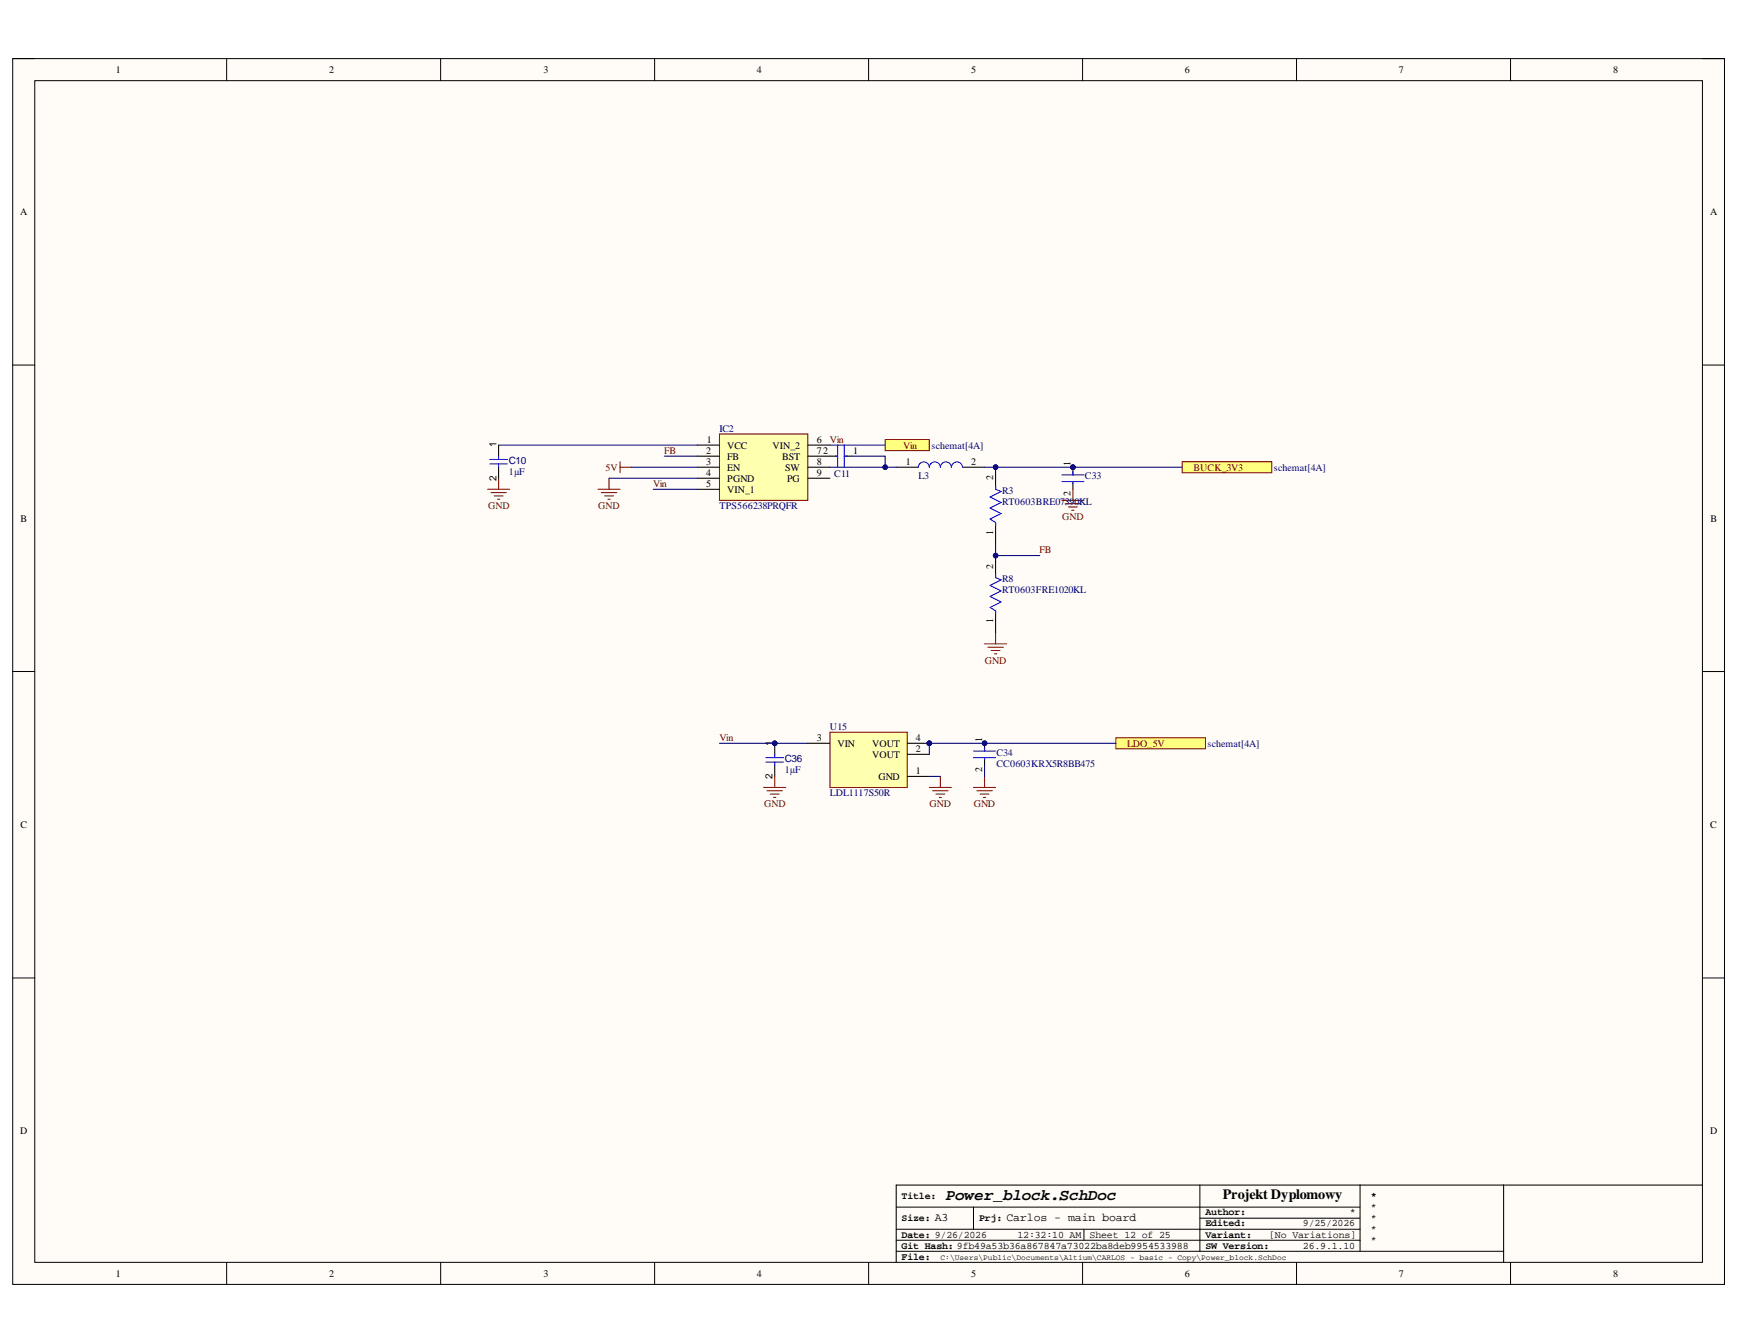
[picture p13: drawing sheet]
<svg xmlns="http://www.w3.org/2000/svg" width="279mm" height="216mm" viewBox="0 0 279 216" stroke-linecap="round" stroke-linejoin="round" font-family="sans-serif">
<defs><g id="words">
<text font-size="2.5" x="152" y="192.8">Power_block.SchDoc</text>
<text font-size="2.3" x="196.5" y="192.5">Projekt Dyplomowy</text>
<g font-size="1.9">
<text x="150.2" y="196.2">A3</text>
<text x="161.7" y="196.2">Carlos - main board</text>
</g>
<g font-size="1.6">
<text x="18.6" y="11.8">1</text>
<text x="52.9" y="11.8">2</text>
<text x="87.3" y="11.8">3</text>
<text x="121.6" y="11.8">4</text>
<text x="156" y="11.8">5</text>
<text x="190.4" y="11.8">6</text>
<text x="224.7" y="11.8">7</text>
<text x="259.2" y="11.8">8</text>
<text x="3.2" y="34.6">A</text>
<text x="274.7" y="34.6">A</text>
<text x="79.8" y="71.8" transform="rotate(-90 79.8 71.8)">1</text>
<text x="113.6" y="71.1">1</text>
<text x="131.2" y="71.1">6</text>
<text x="79.8" y="77.2" transform="rotate(-90 79.8 77.2)">2</text>
<text x="113.5" y="72.9">2</text>
<text x="113.5" y="74.7">3</text>
<text x="113.5" y="76.5">4</text>
<text x="116.9" y="72.1">VCC</text>
<text x="116.9" y="73.8">FB</text>
<text x="116.9" y="75.6">EN</text>
<text x="116.9" y="77.4">PGND</text>
<text x="124.1" y="72.1">VIN_2</text>
<text x="125.7" y="73.8">BST</text>
<text x="126.2" y="75.6">SW</text>
<text x="126.5" y="77.4">PG</text>
<text x="131.2" y="72.9">72</text>
<text x="131.2" y="74.7">8</text>
<text x="131.2" y="76.5">9</text>
<text x="137.1" y="72.9">1</text>
<text x="145.5" y="74.7">1</text>
<text x="156" y="74.7">2</text>
<text x="159.6" y="77.1" transform="rotate(-90 159.6 77.1)">2</text>
<text x="172" y="74.9" transform="rotate(-90 172 74.9)">1</text>
<text x="3.3" y="83.8">B</text>
<text x="113.5" y="78.2">5</text>
<text x="116.9" y="79.2">VIN_1</text>
<text x="172" y="79.7" transform="rotate(-90 172 79.7)">2</text>
<text x="274.8" y="83.8">B</text>
<text x="159.6" y="85.9" transform="rotate(-90 159.6 85.9)">1</text>
<text x="159.6" y="91.4" transform="rotate(-90 159.6 91.4)">2</text>
<text x="159.6" y="100.2" transform="rotate(-90 159.6 100.2)">1</text>
<text x="124.1" y="119.8" transform="rotate(-90 124.1 119.8)">1</text>
<text x="131.2" y="119">3</text>
<text x="134.5" y="120">VIN</text>
<text x="140.1" y="120">VOUT</text>
<text x="147.1" y="119">4</text>
<text x="157.8" y="119.2" transform="rotate(-90 157.8 119.2)">1</text>
<text x="124.1" y="125.2" transform="rotate(-90 124.1 125.2)">2</text>
<text x="140.1" y="121.7">VOUT</text>
<text x="141.1" y="125.3">GND</text>
<text x="147.1" y="120.8">2</text>
<text x="147.1" y="124.4">1</text>
<text x="157.8" y="124" transform="rotate(-90 157.8 124)">2</text>
<text x="3.3" y="133.1">C</text>
<text x="274.7" y="133.1">C</text>
<text x="3.2" y="182.2">D</text>
<text x="274.7" y="182.2">D</text>
<text x="144.9" y="192.5">Title:</text>
<text x="144.9" y="196.1">Size:</text>
<text x="157.3" y="196.1">Prj:</text>
<text x="193.7" y="195.2">Author:</text>
<text x="193.7" y="197">Edited:</text>
<text x="209.3" y="197">9/25/2026</text>
<text x="216.9" y="195.2">*</text>
<text x="220.3" y="192.5">*</text>
<text x="220.3" y="194.3">*</text>
<text x="220.3" y="196.1">*</text>
<text x="220.3" y="197.9">*</text>
<text x="144.9" y="198.8">Date: 9/26/2026</text>
<text x="144.9" y="200.6">Git Hash: 9fb49a53b36a867847a73022ba8deb9954533988</text>
<text x="144.9" y="202.4">File:</text>
<text x="163.5" y="198.8">12:32:10 AM</text>
<text x="175.1" y="198.8">Sheet 12 of 25</text>
<text x="193.7" y="200.6">SW Version:</text>
<text x="193.7" y="198.8">Variant:</text>
<text x="203.9" y="198.8">[No Variations]</text>
<text x="209.3" y="200.6">26.9.1.10</text>
<text x="220.3" y="199.6">*</text>
<text x="18.6" y="205.1">1</text>
<text x="52.9" y="205.1">2</text>
<text x="87.3" y="205.1">3</text>
<text x="121.6" y="205.1">4</text>
<text x="156" y="205.1">5</text>
<text x="190.4" y="205.1">6</text>
<text x="224.7" y="205.1">7</text>
<text x="259.2" y="205.1">8</text>
</g>
<g font-size="1.6" fill="#000080">
<text x="115.6" y="69.4">IC2</text>
<text x="81.7" y="76.3">1µF</text>
<text x="81.7" y="74.5">C10</text>
<text x="134" y="76.6">C11</text>
<text x="147.6" y="77">L3</text>
<text x="149.7" y="72.1">schemat[4A]</text>
<text x="174.3" y="77">C33</text>
<text x="204.7" y="75.6">schemat[4A]</text>
<text x="115.6" y="81.8">TPS566238PRQFR</text>
<text x="161" y="79.3">R3</text>
<text x="161" y="81.1">RT0603BRE07390KL</text>
<text x="161" y="93.5">R8</text>
<text x="161" y="95.3">RT0603FRE1020KL</text>
<text x="133.4" y="117.2">U15</text>
<text x="194" y="120">schemat[4A]</text>
<text x="126.1" y="124.2">1µF</text>
<text x="126.1" y="122.4">C36</text>
<text x="160.1" y="121.4">C34</text>
<text x="160.1" y="123.2">CC0603KRX5R8BB475</text>
<text x="133.4" y="127.9">LDL1117S50R</text>
</g>
<g font-size="1.6" fill="#800000">
<text x="133.4" y="71.1">Vin</text>
<text x="97.3" y="75.6">5V</text>
<text x="106.7" y="72.9">FB</text>
<text x="145.1" y="72.1">Vin</text>
<text x="191.7" y="75.6">BUCK_3V3</text>
<text x="78.4" y="81.8">GND</text>
<text x="96.1" y="81.8">GND</text>
<text x="104.9" y="78.2">Vin</text>
<text x="170.7" y="83.6">GND</text>
<text x="167" y="88.9">FB</text>
<text x="158.2" y="106.7">GND</text>
<text x="115.6" y="119">Vin</text>
<text x="181.1" y="120">LDO_5V</text>
<text x="122.8" y="129.7">GND</text>
<text x="149.3" y="129.7">GND</text>
<text x="156.5" y="129.7">GND</text>
</g>
<text font-size="1.3" x="151.1" y="202.4">C:\Users\Public\Documents\Altium\CARLOS - basic - Copy\Power_block.SchDoc</text>
</g></defs>
<path d="M2 9.4h275.1v196.9h-275.1z" fill-rule="evenodd" fill="#fffcf8"/>
<path d="M2 9.4h275.1v196.9h-275.1z" fill="none" stroke="#000" stroke-width=".16"/>
<path d="M5.6 13h267.9v189.8h-267.9z" fill-rule="evenodd" fill="#fffcf8"/>
<g fill="none" stroke="#000" stroke-width=".16">
<path d="M2 9.4h3.6M5.6 13h267.9v189.8h-267.9zM36.4 9.4v3.6M70.8 9.4v3.6M105.2 9.4v3.6M139.6 9.4v3.6M173.9 9.4v3.6M208.3 9.4v3.6M242.7 9.4v3.6M273.5 9.4h3.6v3.6M2 58.6h3.6M273.5 58.6h3.6"/>
<path d="M2 107.9h3.6M273.5 107.9h3.6M2 157.1h3.6M273.5 157.1h3.6M144 193.9h74.5M144 199.2h74.5M144 197.5h74.5M156.4 193.9v3.6M174.2 197.5v1.7M192.8 195.7h25.7M192.8 190.4v10.6M218.5 190.4v10.6"/>
<path d="M36.4 202.8v3.5M70.8 202.8v3.5M105.2 202.8v3.5M139.6 202.8v3.5M144 201h97.6M173.9 202.8v3.5M208.3 202.8v3.5M242.7 202.8v3.5M277.1 202.8v3.5"/>
</g>
<path d="M241.6 190.4v12.4M273.5 190.4h-129.5v12.4" fill="none" stroke="#000" stroke-width=".17"/>
<path d="M115.6 69.7h14.2v10.7h-14.2z" fill-rule="evenodd" fill="#ffffb0"/>
<path d="M78.3 78.6h3.6M78.9 79.1h2.5M79.4 79.7h1.4M80.1 76.8v1.8M96.1 78.6h3.5M96.6 79.1h2.5M97.1 79.7h1.5M97.9 76.8v1.8M115.6 69.7h14.2v10.7h-14.2zM79.9 80.2h.4M97.7 80.2h.3" fill="none" stroke="#800000" stroke-width=".17"/>
<path d="M112.1 71.5h3.5M112.1 73.3h3.5M112.1 75.1h3.5M112.1 76.8h3.5M112.1 78.6h3.5M129.8 71.5h3.5M129.8 73.3h3.5M129.8 75.1h3.5M129.8 76.8h3.5M144 75.1h3.5M154.6 75.1h3.6" fill="none" stroke="#000" stroke-width=".17"/>
<path d="M147.5 75a.89 .89 0 0 1 .9-.8 .89 .89 0 0 1 .9 .8 .89 .89 0 0 1 .9-.8 .89 .89 0 0 1 .9 .8M151.1 75a.89 .89 0 0 1 .9-.8 .89 .89 0 0 1 .9 .8 .89 .89 0 0 1 .8-.8 .89 .89 0 0 1 .9 .8" fill="none" stroke="#00f" stroke-width=".17"/>
<circle cx="172.4" cy="75.1" r=".36" fill="#000080"/>
<circle cx="172.4" cy="75.1" r=".36" fill="none" stroke="#000080" stroke-width=".16"/>
<path d="M172.4 75.1v1.2" fill="none" stroke="#000" stroke-width=".17"/>
<circle cx="172.4" cy="75.1" r=".36" fill="#000080"/>
<circle cx="172.4" cy="75.1" r=".36" fill="none" stroke="#000080" stroke-width=".16"/>
<path d="M133.3 73.3h1.1M135.6 73.3h1.3M172.4 77.5v1.1" fill="none" stroke="#000" stroke-width=".17"/>
<path d="M134.2 73.3h.2M134.6 71.5v3.6M135.6 71.5v3.6M135.6 73.3h.6M170.6 76.3h3.6M170.6 77.4h3.6M172.4 75.8v.5M172.4 77.5v.2" fill="none" stroke="#00f" stroke-width=".17"/>
<path d="M172.4 78.6v1.8M170.6 80.4h3.6M171.1 80.9h2.5M171.7 81.4h1.4M172.2 82h.4M158.2 103.4h3.5M158.7 104h2.5M159.2 104.5h1.5M159.8 105h.3M160 101.7v1.7" fill="none" stroke="#800000" stroke-width=".17"/>
<path d="M189.9 74.2h14.4v1.7h-14.4z" fill-rule="evenodd" fill="#ffff80"/>
<path d="M189.9 74.2h14.4v1.7h-14.4z" fill="none" stroke="#800000" stroke-width=".16"/>
<circle cx="160" cy="89.2" r=".35" fill="#000080"/>
<circle cx="160" cy="89.2" r=".35" fill="none" stroke="#000080" stroke-width=".16"/>
<path d="M160 89.2v3.6M160 98.1v3.6" fill="none" stroke="#000" stroke-width=".17"/>
<circle cx="160" cy="89.2" r=".35" fill="#000080"/>
<circle cx="160" cy="89.2" r=".35" fill="none" stroke="#000080" stroke-width=".16"/>
<path d="M160 92.3v.5l.8 .3-1.7 .9 1.7 .9-1.7 .9 1.7 .9-1.7 .9 .9 .5v.5" fill="none" stroke="#00f" stroke-width=".17"/>
<circle cx="160" cy="75.1" r=".36" fill="#000080"/>
<circle cx="160" cy="75.1" r=".36" fill="none" stroke="#000080" stroke-width=".16"/>
<path d="M160 75.1v3.5M160 83.9v3.6" fill="none" stroke="#000" stroke-width=".17"/>
<circle cx="160" cy="75.1" r=".36" fill="#000080"/>
<circle cx="160" cy="75.1" r=".36" fill="none" stroke="#000080" stroke-width=".16"/>
<path d="M78.7 74.5h2.8M78.7 73.8h2.8M80.1 73.3v.5M80.1 74.5v.6M160 78.1v.5l.8 .4-1.7 .8 1.7 .9-1.7 .9 1.7 .9-1.7 .9 .9 .5v.6" fill="none" stroke="#00f" stroke-width=".17"/>
<path d="M80.1 71.5v1.8M80.1 75.1v1.7" fill="none" stroke="#000" stroke-width=".17"/>
<path d="M142.2 70.6h7.1v1.8h-7.1z" fill-rule="evenodd" fill="#ffff80"/>
<path d="M142.2 70.6h7.1v1.8h-7.1z" fill="none" stroke="#800000" stroke-width=".16"/>
<circle cx="149.3" cy="119.4" r=".35" fill="#000080"/>
<circle cx="149.3" cy="119.4" r=".35" fill="none" stroke="#000080" stroke-width=".16"/>
<path d="M133.3 117.6h12.5v8.9h-12.5z" fill-rule="evenodd" fill="#ffffb0"/>
<path d="M133.3 117.6h12.5v8.9h-12.5z" fill="none" stroke="#800000" stroke-width=".17"/>
<path d="M129.8 119.4h3.5M145.8 119.4h3.5M145.8 121.2h3.5" fill="none" stroke="#000" stroke-width=".17"/>
<circle cx="149.3" cy="119.4" r=".35" fill="#000080"/>
<circle cx="149.3" cy="119.4" r=".35" fill="none" stroke="#000080" stroke-width=".16"/>
<path d="M145.8 124.7h3.5" fill="none" stroke="#000" stroke-width=".17"/>
<path d="M179.3 118.5h14.4v1.8h-14.4z" fill-rule="evenodd" fill="#ffff80"/>
<path d="M179.3 118.5h14.4v1.8h-14.4z" fill="none" stroke="#800000" stroke-width=".16"/>
<path d="M149.3 126.5h3.6M149.8 127h2.5M150.4 127.6h1.4M150.9 128.1h.4M151.1 124.7v1.8" fill="none" stroke="#800000" stroke-width=".17"/>
<circle cx="124.5" cy="119.4" r=".36" fill="#000080"/>
<circle cx="124.5" cy="119.4" r=".36" fill="none" stroke="#000080" stroke-width=".16"/>
<path d="M124.5 119.4v1.8" fill="none" stroke="#000" stroke-width=".17"/>
<circle cx="124.5" cy="119.4" r=".36" fill="#000080"/>
<circle cx="124.5" cy="119.4" r=".36" fill="none" stroke="#000080" stroke-width=".16"/>
<path d="M124.5 123v1.7" fill="none" stroke="#000" stroke-width=".17"/>
<path d="M123 122.4h2.9M123 121.7h2.9M124.5 121.2v.5M124.5 122.4v.6" fill="none" stroke="#00f" stroke-width=".17"/>
<path d="M122.7 126.5h3.5M123.2 127h2.5M123.8 127.6h1.4M124.3 128.1h.3M124.5 124.7v1.8" fill="none" stroke="#800000" stroke-width=".17"/>
<circle cx="158.2" cy="119.4" r=".36" fill="#000080"/>
<circle cx="158.2" cy="119.4" r=".36" fill="none" stroke="#000080" stroke-width=".16"/>
<path d="M158.2 119.4v1.2" fill="none" stroke="#000" stroke-width=".17"/>
<circle cx="158.2" cy="119.4" r=".36" fill="#000080"/>
<circle cx="158.2" cy="119.4" r=".36" fill="none" stroke="#000080" stroke-width=".16"/>
<path d="M158.2 121.9v1.1" fill="none" stroke="#000" stroke-width=".17"/>
<path d="M156.4 120.6h3.6M156.4 121.7h3.6M158.2 120.1v.5M158.2 121.9v.2" fill="none" stroke="#00f" stroke-width=".17"/>
<path d="M156.4 126.5h3.6M156.9 127h2.5M157.5 127.6h1.4M158 128.1h.4M158.2 124.7v1.8" fill="none" stroke="#800000" stroke-width=".17"/>
<path d="M80.1 71.5h32M97.9 76.8h14.2M106.7 73.3h5.4M133.3 75.1h10.7" fill="none" stroke="#000080" stroke-width=".17"/>
<circle cx="142.2" cy="75.1" r=".36" fill="#000080"/>
<circle cx="142.2" cy="75.1" r=".36" fill="none" stroke="#000080" stroke-width=".16"/>
<path d="M160 87.5v1.7h7.1" fill="none" stroke="#000080" stroke-width=".17"/>
<circle cx="160" cy="89.2" r=".35" fill="#000080"/>
<circle cx="160" cy="89.2" r=".35" fill="none" stroke="#000080" stroke-width=".16"/>
<path d="M136.9 73.3h5.3v1.8" fill="none" stroke="#000080" stroke-width=".17"/>
<circle cx="142.2" cy="75.1" r=".36" fill="#000080"/>
<circle cx="142.2" cy="75.1" r=".36" fill="none" stroke="#000080" stroke-width=".16"/>
<path d="M158.2 75.1h31.7" fill="none" stroke="#000080" stroke-width=".17"/>
<circle cx="160" cy="75.1" r=".36" fill="#000080"/>
<circle cx="160" cy="75.1" r=".36" fill="none" stroke="#000080" stroke-width=".16"/>
<circle cx="172.4" cy="75.1" r=".36" fill="#000080"/>
<circle cx="172.4" cy="75.1" r=".36" fill="none" stroke="#000080" stroke-width=".16"/>
<path d="M101.4 75.1h10.7M105 78.6h7.1M133.3 71.5h8.9M115.6 119.4h14.2" fill="none" stroke="#000080" stroke-width=".17"/>
<circle cx="124.5" cy="119.4" r=".36" fill="#000080"/>
<circle cx="124.5" cy="119.4" r=".36" fill="none" stroke="#000080" stroke-width=".16"/>
<path d="M149.3 119.4v1.8" fill="none" stroke="#000080" stroke-width=".17"/>
<circle cx="149.3" cy="119.4" r=".35" fill="#000080"/>
<circle cx="149.3" cy="119.4" r=".35" fill="none" stroke="#000080" stroke-width=".16"/>
<path d="M149.3 119.4h30" fill="none" stroke="#000080" stroke-width=".17"/>
<circle cx="149.3" cy="119.4" r=".35" fill="#000080"/>
<circle cx="149.3" cy="119.4" r=".35" fill="none" stroke="#000080" stroke-width=".16"/>
<circle cx="158.2" cy="119.4" r=".36" fill="#000080"/>
<circle cx="158.2" cy="119.4" r=".36" fill="none" stroke="#000080" stroke-width=".16"/>
<path d="M149.3 124.7h1.8M158.2 123v1.7" fill="none" stroke="#000080" stroke-width=".17"/>
<path d="M99.6 74.2v1.7M99.6 75.1h1.8" fill="none" stroke="#800000" stroke-width=".17"/>
<use href="#words"/>
</svg>
